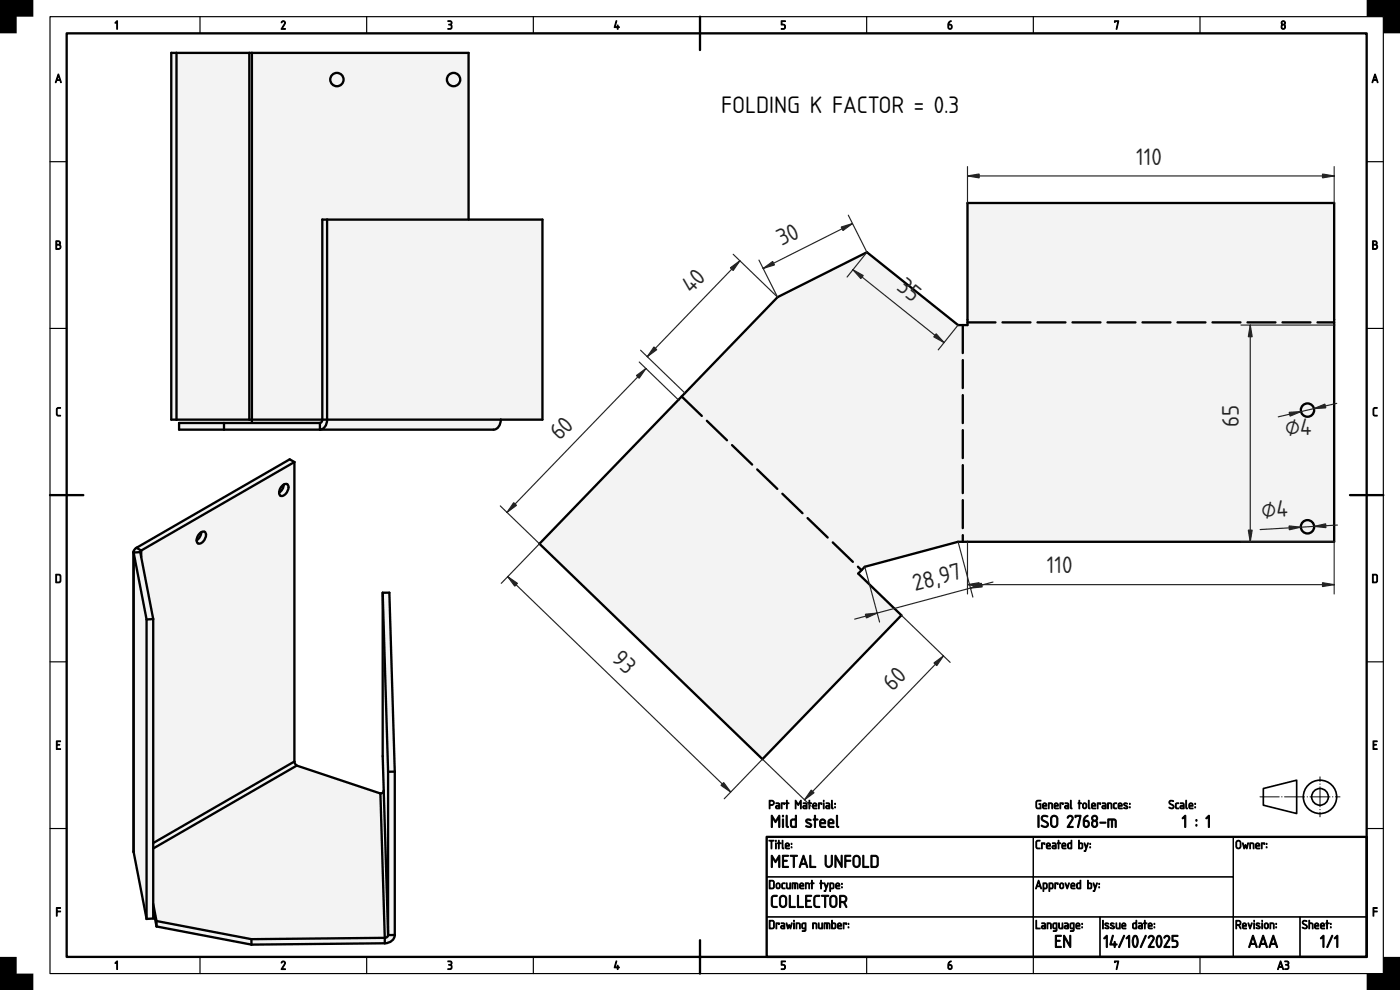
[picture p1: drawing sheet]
<svg xmlns="http://www.w3.org/2000/svg" width="420mm" height="297mm" viewBox="0 0 420 297" stroke-linecap="round" stroke-linejoin="round" font-family="sans-serif">
<defs><g id="words">
<text font-size="6.7" x="216.4" y="33.8">FOLDING K FACTOR = 0.3</text>
<g font-size="6.7" fill="#212529">
<text x="341" y="49.4">110</text>
<text x="234.6" y="73.9" transform="rotate(-27 234.6 73.9)">30</text>
<text x="207.6" y="88.3" transform="rotate(-46 207.6 88.3)">40</text>
<text x="268.8" y="86.9" transform="rotate(39 268.8 86.9)">35</text>
<text x="371.8" y="128.1" transform="rotate(-90 371.8 128.1)">65</text>
<text x="385.7" y="130.4">⌀4</text>
<text x="168" y="132.5" transform="rotate(-46 168 132.5)">60</text>
<text x="378.7" y="155.4" transform="rotate(-3 378.7 155.4)">⌀4</text>
<text x="314.2" y="172">110</text>
<text x="274.6" y="177.4" transform="rotate(-15 274.6 177.4)">28,97</text>
<text x="183.3" y="198.2" transform="rotate(44 183.3 198.2)">93</text>
<text x="268" y="207.6" transform="rotate(-46 268 207.6)">60</text>
</g>
</g></defs>
<path d="M20 10h390.2v277.1h-390.2zM210.1 5v10M15 148.6h10M405.2 148.6h10M230.1 251.1h180.1v36h-180.1zM210.1 282.1v10" fill="none" stroke="#000" stroke-width=".7"/>
<g fill="none" stroke="#000" stroke-width=".35">
<path d="M15 5h400.2v287.1h-400.2zM60 5v5M110 5v5M160.1 5v5M260.1 5v5M310.1 5v5M360.1 5v5M15 48.5h5M410.2 48.5h5M15 98.5h5M410.2 98.5h5M15 198.6h5"/>
<path d="M410.2 198.6h5M15 248.6h5M230.1 251.1h80v12h-80zM310.1 251.1h60v12h-60zM370.1 251.1h40.1v24h-40.1zM410.2 248.6h5M230.1 275.1h80v12h-80zM230.1 263.1h80v12h-80zM310.1 275.1h20v12h-20zM310.1 263.1h60v12h-60zM330.1 275.1h40v12h-40zM370.1 275.1h20v12h-20z"/>
<path d="M390.1 275.1h20.1v12h-20.1zM60 287.1v5M110 287.1v5M160.1 287.1v5M260.1 287.1v5M310.1 287.1v5M360.1 287.1v5"/>
</g>
<g fill="#000" stroke="#000" stroke-width=".3">
<path d="M35 6.3l.3 .1-.2 2.4-.1-2.2-.3 .4-.2-.1zM84.5 6.5a.64 .64 0 0 1 .9-.2 .64 .64 0 0 1 .2 .9l-.9 1.4h.8l.1 .2h-1.2l.9-1.7a.44 .44 0 0 0-.2-.6 .44 .44 0 0 0-.6 .4zM134.4 6.2h.1a.73 .73 0 0 1 1 .2 .73 .73 0 0 1-.1 1 .78 .78 0 0 1 .2 1.1 .78 .78 0 0 1-1.2 .1 .66 .66 0 0 0 1-.5 .66 .66 0 0 0-.7-.7 .52 .52 0 0 0 .6-.2 .52 .52 0 0 0-.1-.7l-.8-.1zM184.9 6.2l.2 .2-.5 1.6h.7l.1-.5 .1 .5 .4 .2-.4 .1-.1 .5-.1-.5-1-.1zM234.5 6.3h1.2l-1 .2v.8a.8 .8 0 0 1 1 .5 .8 .8 0 0 1-.6 1l-.7-.1 .7-.1a.54 .54 0 0 0 .4-.6 .54 .54 0 0 0-.5-.5h-.5zM334.5 6.3h1.2l-.6 2.5 .4-2.3h-.8l-.1 .2zM17.1 122.4l1.1-.1v.2l-1 .3v1.4l.2 .4h.7l.1 .2h-.9l-.4-.4v-1.5zM412.3 122.4l1-.1v.2l-1 .3v1.4l.2 .4h.7l.1 .2h-.8l-.4-.4v-1.5zM16.9 222.3h1.3l-.1 .2h-.9v.8l.7 .2-.7 .1v1h.9l.1 .2h-1.3zM412.1 222.3h1.2l-.1 .2h-.9v.8l.8 .2-.8 .1v1h.9l.1 .2h-1.2zM16.9 272.3l1.3 .1-1 .2v.7l1 .2-1 .1-.2 1.3zM412.1 272.3l1.2 .1-1 .2v.7l1 .2-1 .1-.1 1.3z"/>
<path d="M35 288.4l.3 .1-.2 2.4-.1-2.2-.3 .4-.2-.1zM84.5 288.6a.64 .64 0 0 1 .9-.2 .64 .64 0 0 1 .2 .9l-.9 1.4h.8l.1 .2h-1.2l.9-1.7a.44 .44 0 0 0-.2-.6 .44 .44 0 0 0-.6 .4zM134.4 288.3h.1a.73 .73 0 0 1 1 .2 .73 .73 0 0 1-.1 1 .78 .78 0 0 1 .2 1.1 .78 .78 0 0 1-1.2 .1 .66 .66 0 0 0 1-.4 .66 .66 0 0 0-.7-.8 .52 .52 0 0 0 .6-.2 .52 .52 0 0 0-.1-.7l-.8-.1zM184.9 288.3l.2 .2-.5 1.6h.7l.1-.5 .1 .5 .4 .2-.4 .1-.1 .5-.1-.5-1-.1zM234.5 288.4l1.2 .1-1 .1v.8a.8 .8 0 0 1 1 .5 .8 .8 0 0 1-.6 1l-.7-.1 .7-.1a.54 .54 0 0 0 .4-.6 .54 .54 0 0 0-.5-.5h-.5zM334.5 288.4h1.2l-.6 2.5 .4-2.3h-.8l-.1 .2z"/>
<path d="M284.8 6.6l.7-.3-.8 1a.74 .74 0 0 1 1 .2 .74 .74 0 0 1-.2 1 .74 .74 0 0 1-1-.1v-1.3zM284.7 7.5v.7a.4 .4 0 0 0 .4 .4 .4 .4 0 0 0 .4-.4l-.1-.6z"/>
<path d="M384.6 8a.5 .5 0 0 0 1 0 .5 .5 0 0 0-1 0zM384.7 6.9a.4 .4 0 0 0 .8 0 .4 .4 0 0 0-.8 0zM384.7 6.4a.65 .65 0 0 1 .9 .1 .65 .65 0 0 1-.1 .9 .76 .76 0 0 1 .2 1.1 .76 .76 0 0 1-1.2 0 .76 .76 0 0 1 .2-1.1l-.2-.6z"/>
<path d="M17.4 22.3h.2l.8 2.3-.1 .2-.3-.6h-1l-.2 .6-.2-.1zM17.5 22.7l-.4 1.2h.8z"/>
<path d="M412.6 22.3h.2l.8 2.3-.2 .2-.3-.6h-.9l-.2 .6-.2-.1zM412.7 22.7l-.4 1.2h.8z"/>
<path d="M16.8 72.3l.6-.1a.65 .65 0 0 1 .7 .4 .65 .65 0 0 1-.2 .8 .77 .77 0 0 1 .4 .8 .77 .77 0 0 1-.7 .6h-.8zM17 73.5v1.1h.5a.52 .52 0 0 0 .6-.5 .52 .52 0 0 0-.6-.6zM17 72.5v.8h.5a.39 .39 0 0 0 .4-.4 .39 .39 0 0 0-.4-.4z"/>
<path d="M411.9 72.3l.7-.1a.65 .65 0 0 1 .7 .4 .65 .65 0 0 1-.2 .8 .77 .77 0 0 1 .3 .8 .77 .77 0 0 1-.6 .6h-.9zM412.2 73.5v1.1h.5a.52 .52 0 0 0 .5-.5 .52 .52 0 0 0-.5-.6zM412.2 72.5v.8h.5a.39 .39 0 0 0 .4-.4 .39 .39 0 0 0-.4-.4z"/>
<path d="M17 172.5v2.1h.8l.2-.4v-1.4l-.2-.2zM16.8 172.3h1l.5 .4v1.7l-.5 .4h-1z"/>
<path d="M412.1 172.5v2.1h.8l.3-.4v-1.4l-.3-.2zM411.9 172.3h1.1l.4 .4v1.7l-.4 .4h-1.1z"/>
<path d="M230.8 252.1l1.5 .1-.6 .2-.2 2.3-.1-2.3-.6-.1zM232.8 252.9l.2 .1-.1 1.7zM232.7 252.3a.2 .2 0 0 1 .4 0 .2 .2 0 0 1-.4 0zM233.6 252.1l.3 .1v.7l.5 .1-.5 .1-.2 1.6-.1-1.6-.2-.1 .2-.1zM234.8 252.1l.2 .2 .1 2.4-.4-.4zM236 253.3l-.1 .4h.8l-.2-.5zM235.9 253a.64 .64 0 0 1 .8 0 .64 .64 0 0 1 .1 .9h-.9l.1 .5 .9 .2-.7 .1a1.06 1.06 0 0 1-.3-1.7zM237.5 254.1h.2v.3h-.2zM237.5 253.1h.2v.2h-.2z"/>
<path d="M231.1 240.4v1h.6a.52 .52 0 0 0 .4-.6 .52 .52 0 0 0-.5-.4zM230.9 240.1h.7a.77 .77 0 0 1 .8 .8 .77 .77 0 0 1-.7 .8h-.6v.8l-.2 .1zM233 242l.1 .4h.7v-.5zM232.9 240.9h.8l.3 .5v1.2l-.8 .1a.52 .52 0 0 1-.5-.5 .52 .52 0 0 1 .5-.5h.6l-.1-.4-.8-.2zM234.5 240.9l1 .1-.1 .4-.2-.3h-.5l-.1 1.6zM236.1 240.1l.2 .1v.7l.5 .1-.5 .1-.2 1.6-.1-1.6-.2-.1 .2-.1zM238.7 240.1l.8 1.2 .9-1.2v2.5l-.2-.1v-1.8l-.6 1-.7-1v1.8l-.2 .2zM241.2 242l.1 .4h.6v-.5zM241.1 240.9h.8l.3 .5v1.2l-.8 .1a.52 .52 0 0 1-.5-.5 .52 .52 0 0 1 .5-.5h.5v-.4l-.8-.2zM242.8 240.1l.2 .1v.7l.6 .1-.6 .1-.1 1.6-.1-1.6-.3-.1 .3-.1zM244.2 241.3l-.1 .4h.8l-.2-.5zM244.1 241a.64 .64 0 0 1 .9 0 .64 .64 0 0 1 0 .9h-.9l.1 .5 1 .2-.8 .1a1.06 1.06 0 0 1-.3-1.7zM245.7 240.9l1 .1-.2 .4-.1-.3h-.5l-.2 1.6zM247.1 240.9l.2 .1-.1 1.7zM247.1 240.3a.17 .17 0 0 1 .3 0 .17 .17 0 0 1-.3 0zM248.1 242l.1 .4h.6v-.5zM247.9 240.9h.9l.3 .5-.1 1.2-.7 .1a.52 .52 0 0 1-.5-.5 .52 .52 0 0 1 .5-.5h.5v-.4l-.9-.2zM249.6 240.1l.2 .1 .1 2.5-.4-.4zM250.5 242.1h.2v.3h-.2zM250.5 241h.2v.3h-.2z"/>
<path d="M231.5 256.7h.3l.9 1.6 1-1.6h.3v3.5l-.3-.1v-2.7l-1 1.4-.9-1.4v2.7l-.3 .1zM234.9 256.6h1.7l-.2 .4h-1.2v1.1l1.1 .2-1.1 .1v1.5h1.3l.1 .3h-1.8zM237.2 256.6h2l.1 .2-.9 .2v3.1l-.2 .2-.1-.2v-3.1l-.9-.1zM241 256.6l.3 .1 1.1 3.3-.2 .3-.4-.9h-1.3l-.4 .9-.3-.2zM241.1 257.4l-.5 1.6h1.1zM243.1 256.7l.3 .1v3.1h1.2l.2 .4-1.7-.1zM247.7 256.6l.3 .2v2.4a.75 .75 0 0 0 .7 .7 .75 .75 0 0 0 .8-.8v-2.3l.1-.2 .2 .2v2.3a1.11 1.11 0 0 1-1 1.2 1.11 1.11 0 0 1-1.2-1.1zM250.6 256.7h.3l1.5 2.7v-2.6l.3-.2v3.6h-.3l-1.5-2.7v2.6l-.3 .1zM253.6 256.6h1.6l.2 .2-.2 .1h-1.3v1.2h1.3l.2 .2-.2 .1h-1.3v1.7l-.2 .2-.2-.2zM256.6 257.1l-.3 .6v1.6a.75 .75 0 0 0 .8 .6 .75 .75 0 0 0 .7-.7v-1.5a.75 .75 0 0 0-.4-.7 .75 .75 0 0 0-.8 .1zM256.3 256.9a1.11 1.11 0 0 1 1.2-.2 1.11 1.11 0 0 1 .7 1v1.5a1.1 1.1 0 0 1-1.1 1.1 1.1 1.1 0 0 1-1.1-1v-1.9zM259 256.7l.3 .1v3.1h1.2l.2 .4-1.7-.1zM261.7 257v2.9a1.14 1.14 0 0 0 1.5-.4v-2.2l-.4-.3zM261.4 256.7l1.5-.1 .6 .7v2.4l-.6 .6-1.5-.1z"/>
<path d="M231.5 244.7h.3l.9 1.6 1-1.6h.3v3.5l-.3-.1v-2.7l-1 1.4-.9-1.4v2.7l-.3 .1zM234.8 245.8l.4 .1v2.2l-.2 .2-.2-.2zM234.8 244.9a.25 .25 0 0 1 .5 0 .25 .25 0 0 1-.5 0zM236 244.7l.3 .1v2.9l.3 .3a.37 .37 0 0 1-.5 .3 .37 .37 0 0 1-.2-.6zM237.7 246.1l-.1 .4v1.2l1.1 .2v-1.8zM237.4 246l.3-.3h1v-.9l.3-.2v3.6l-1.2 .1-.5-.4-.1-1.5zM242 245.9a.97 .97 0 0 1 1.4 .3h-.1a.82 .82 0 0 0-1.2 .2l1.1 .6a.71 .71 0 0 1 .3 1 .71 .71 0 0 1-1 .2l-.7-.2 .2-.2a.65 .65 0 0 0 .7 .2 .65 .65 0 0 0 .5-.5l-1.2-.7-.2-.5zM244.5 244.6l.3 .2v.9l.7 .2-.7 .2v2l-.2 .2-.2-.2v-2l-.4-.2 .4-.2zM246.4 246.3l-.1 .5h1.1a.58 .58 0 0 0-.2-.7 .58 .58 0 0 0-.8 .2zM246.3 245.9a.92 .92 0 0 1 1.2 0 .92 .92 0 0 1 .1 1.3h-1.3l.2 .7 1.3 .2-1.1 .2a.89 .89 0 0 1-.7-1.2v-.8zM248.9 246.3l-.1 .5h1.1a.58 .58 0 0 0-.2-.7 .58 .58 0 0 0-.8 .2zM248.8 245.9a.92 .92 0 0 1 1.2 0 .92 .92 0 0 1 .1 1.3h-1.3l.2 .7 1.3 .2-1.1 .2a.89 .89 0 0 1-.7-1.2v-.8zM251.1 244.7l.3 .1v2.9l.3 .3a.37 .37 0 0 1-.5 .3 .37 .37 0 0 1-.2-.6z"/>
<path d="M311.1 252.3l1-.2v.2l-1 .3v1.5l.2 .3h.7l.1 .3h-.8l-.4-.4v-1.6zM312.6 252.9l1 .1-.1 .4-.2-.3h-.5l-.1 1.6zM314.3 253.3l-.1 .4h.8l-.2-.5zM314.2 253a.64 .64 0 0 1 .9 0 .64 .64 0 0 1 .1 .9h-1l.2 .5 .9 .2-.8 .1a1.06 1.06 0 0 1-.3-1.7zM316 254l.1 .4h.6v-.5zM315.9 252.9h.8l.3 .5-.1 1.3h-.7a.52 .52 0 0 1-.5-.5 .52 .52 0 0 1 .5-.5h.5v-.4l-.8-.2zM317.6 252.1l.2 .1v.7l.5 .1-.5 .1-.1 1.6-.1-1.6-.3-.1 .3-.1zM319 253.3l-.1 .4h.8l-.2-.5zM318.9 253a.64 .64 0 0 1 .8 0 .64 .64 0 0 1 .1 .9h-.9l.1 .5 .9 .2-.7 .1a1.06 1.06 0 0 1-.3-1.7zM320.8 253.2l-.1 .1a.71 .71 0 0 0 .5 1.1h.2v-1.3zM320.5 253.1l.9-.2v-.7l.3-.1-.1 2.6h-.9l-.3-.3zM323.9 253.1v1.3h.5a.91 .91 0 0 0 .2-1.2zM323.7 252.1l.2 .1v.7h.7l.3 .3 .1 1-.3 .5-1-.1zM325.4 252.9l.2 .1 .4 1.2 .4-1.2h.2l-.9 2.5-.3-.1 .2-.2 .3-.6zM327.1 254.1h.2v.3h-.2zM327.1 253.1h.2v.2h-.2z"/>
<path d="M311.5 244.7l.4 .1v3.3l-.2 .2-.2-.2zM312.7 244.9a1.41 1.41 0 0 1 1.8 .1l-.3 .1a.73 .73 0 0 0-1-.1 .73 .73 0 0 0-.2 .9l1.1 .6a1.02 1.02 0 0 1 .3 1.5 1.02 1.02 0 0 1-1.5 .1l-.4-.3 .1-.2a.88 .88 0 0 0 1 .4 .88 .88 0 0 0 .7-.9l-1.7-1.1-.1-.5zM315.9 245.1l-.3 .6v1.6a.75 .75 0 0 0 .8 .6 .75 .75 0 0 0 .7-.7v-1.5a.75 .75 0 0 0-.4-.7 .75 .75 0 0 0-.8 .1zM315.6 244.9a1.11 1.11 0 0 1 1.2-.2 1.11 1.11 0 0 1 .7 1v1.5a1.1 1.1 0 0 1-1.1 1.1 1.1 1.1 0 0 1-1.1-1.1v-1.8zM320.5 244.9a.92 .92 0 0 1 1.3-.1 .92 .92 0 0 1 .1 1.2l-1.1 2h1.1l.2 .3h-1.8l1.3-2.4a.63 .63 0 0 0-.3-.9 .63 .63 0 0 0-.8 .5l-.2-.2zM322.7 244.6h1.5l.2 .2-.9 3.5-.1-.2 .7-3.1h-1.1l-.2 .3zM325.5 245.1l1-.4v.2l-.8 .6-.2 .6a1.1 1.1 0 0 1 1.4 1 1.1 1.1 0 0 1-1.4 1.1l-.4-.7v-1.6zM325.4 246.4v1a.57 .57 0 0 0 .6 .5 .57 .57 0 0 0 .6-.5l-.2-.8zM327.8 247.1a.7 .7 0 0 0 1.4 0 .7 .7 0 0 0-1.4 0zM327.9 245.5a.6 .6 0 0 0 1.2 0 .6 .6 0 0 0-1.2 0zM327.9 244.8a.93 .93 0 0 1 1.3 .1 .93 .93 0 0 1-.1 1.4 1.09 1.09 0 0 1 .2 1.6 1.09 1.09 0 0 1-1.6 0 1.09 1.09 0 0 1 .3-1.6l-.4-.8zM330.1 246.7h1.6l.2 .1-1.7 .2zM332.5 245.7h.1a2.46 2.46 0 0 1 2.3 .3l.1 2.2-.3-.1-.1-1.9-.7-.1v2l-.2 .2-.2-.2v-2h-.7v2l-.2 .2-.2-.2z"/>
<path d="M311.1 240.3l1.3-.2-.1 .2-.9 .1-.3 .4v1.2l.2 .4h.9v-1l-.4-.1 .6-.1v1.4l-1 .1-.4-.3-.1-1.7zM313.2 241.3l-.1 .4h.8l-.2-.5zM313.1 241a.64 .64 0 0 1 .9 0 .64 .64 0 0 1 0 .9h-.9l.1 .5 1 .2-.8 .1a1.06 1.06 0 0 1-.3-1.7zM314.7 240.9a.87 .87 0 0 1 1 .1 .87 .87 0 0 1 .2 1l-.1 .7-.2-1.4-.7-.2v1.4l-.2 .1zM316.7 241.3l-.1 .4h.8l-.2-.5zM316.6 241a.64 .64 0 0 1 .8 0 .64 .64 0 0 1 .1 .9h-.9l.1 .5 .9 .2-.8 .1a1.06 1.06 0 0 1-.2-1.7zM318.1 240.9l1 .1-.1 .4-.1-.3h-.6l-.1 1.6zM319.8 242l.1 .4h.6v-.5zM319.6 240.9h.9l.3 .5-.1 1.2-.7 .1a.52 .52 0 0 1-.5-.5 .52 .52 0 0 1 .5-.5h.5v-.4l-.9-.2zM321.3 240.1l.2 .1 .1 2.5-.4-.4zM323.8 240.1l.2 .1v.7l.6 .1-.6 .1-.1 1.6-.1-1.6-.3-.1 .3-.1zM325.3 241.2l-.2 .9a.4 .4 0 0 0 .4 .3 .4 .4 0 0 0 .4-.4l-.1-.8zM325.1 241a.64 .64 0 0 1 1.1 .5v.6a.64 .64 0 0 1-.7 .6 .64 .64 0 0 1-.6-.7zM326.7 240.1l.2 .1 .1 2.5-.4-.4zM327.9 241.3l-.1 .4h.8l-.2-.5zM327.8 241a.64 .64 0 0 1 .8 0 .64 .64 0 0 1 .1 .9h-.9l.1 .5 .9 .2-.7 .1a1.06 1.06 0 0 1-.3-1.7zM329.3 240.9l1 .1-.1 .4-.1-.3h-.6l-.1 1.6zM331 242l.1 .4h.6v-.5zM330.8 240.9h.9l.3 .5-.1 1.2-.7 .1a.52 .52 0 0 1-.5-.5 .52 .52 0 0 1 .5-.5h.5v-.4l-.9-.2zM332.4 240.9a.87 .87 0 0 1 1.1 .1 .87 .87 0 0 1 .2 1l-.1 .7-.2-1.4-.8-.2v1.4l-.2 .1zM334.3 241l.7-.1 .1 .2a.52 .52 0 0 0-.6 0 .52 .52 0 0 0-.1 .6v.6l.7 .3a.65 .65 0 0 1-.7 0 .65 .65 0 0 1-.3-.8zM335.9 241.3l-.1 .4h.8l-.2-.5zM335.7 241a.64 .64 0 0 1 .9 0 .64 .64 0 0 1 .1 .9h-.9l.1 .5 .9 .2-.8 .1a1.06 1.06 0 0 1-.3-1.7zM337.3 241a.5 .5 0 0 1 .6-.2 .5 .5 0 0 1 .4 .5l-.6-.2-.2 .2 .7 .5a.55 .55 0 0 1-.1 .9 .55 .55 0 0 1-.8-.4l.7 .1 .3-.2-1-.6zM339 242.1h.2v.3h-.2zM339 241h.2v.3h-.2z"/>
<path d="M351 240.3l.1-.1a.75 .75 0 0 1 1.1 .3h-.2a.49 .49 0 0 0-.7-.1 .49 .49 0 0 0 0 .7l.6 .3a.73 .73 0 0 1 .1 1.2 .73 .73 0 0 1-1.2-.4h.2a.54 .54 0 0 0 .7 .3 .54 .54 0 0 0 .3-.7l-1-.6-.2-.4zM352.9 241l.7-.1 .1 .2a.52 .52 0 0 0-.6 0 .52 .52 0 0 0-.1 .6v.6l.8 .3a.65 .65 0 0 1-.8 0 .65 .65 0 0 1-.3-.8zM354.4 242l.1 .4h.6v-.5zM354.3 240.9h.8l.3 .5-.1 1.2-.7 .1a.52 .52 0 0 1-.5-.5 .52 .52 0 0 1 .5-.5h.5v-.4l-.8-.2zM355.9 240.1l.2 .1 .1 2.5-.3-.4zM357.1 241.3l-.1 .4h.8l-.2-.5zM357 241a.64 .64 0 0 1 .9 0 .64 .64 0 0 1 0 .9h-.9l.1 .5 1 .2-.8 .1a1.06 1.06 0 0 1-.3-1.7zM358.6 242.1h.2v.3h-.2zM358.6 241h.2v.3h-.2z"/>
<path d="M355.5 244.7l.4 .1v3.3l-.2 .2-.2-.2v-2.9l-.5 .5-.2-.2zM358.9 247.4h.3v.4h-.3zM358.9 245.9h.3v.4h-.3zM362.6 244.7l.4 .1v3.3l-.2 .2-.2-.2v-2.9l-.5 .5-.2-.2z"/>
<path d="M371.3 252.5l-.2 1.5a.52 .52 0 0 0 .6 .4 .52 .52 0 0 0 .5-.5l-.1-1.3-.5-.2zM371.1 252.3a.77 .77 0 0 1 .9-.1 .77 .77 0 0 1 .4 .7v1a.77 .77 0 0 1-.7 .8 .77 .77 0 0 1-.8-.7v-1.3zM372.9 252.9l.2 .1 .3 1.1 .4-.7 .3 .7 .3-1.1 .2-.1-.3 1.8-.5-.8-.5 .8zM375.1 252.9a.87 .87 0 0 1 1 .1 .87 .87 0 0 1 .2 1l-.1 .7-.1-1.4-.8-.2v1.4l-.2 .1zM377.1 253.3l-.1 .4h.8l-.2-.5zM377 253a.64 .64 0 0 1 .9 0 .64 .64 0 0 1 0 .9h-.9l.2 .5 .9 .2-.8 .1a1.06 1.06 0 0 1-.3-1.7zM378.6 252.9l1 .1-.2 .4-.1-.3h-.5l-.1 1.6zM380 254.1h.2v.3h-.2zM380 253.1h.2v.2h-.2z"/>
<path d="M231.1 276.4v2.1l.8-.1 .2-.4v-1.4l-.2-.2zM230.9 276.2l1-.1 .5 .5v1.7l-.5 .4h-1zM232.9 276.9l1 .1-.1 .4-.1-.3h-.6l-.1 1.6zM234.6 278l.1 .4h.6v-.5zM234.4 276.9h.9l.3 .5-.1 1.3h-.7a.52 .52 0 0 1-.5-.5 .52 .52 0 0 1 .5-.5h.5v-.4l-.9-.2zM236 276.9l.2 .1 .3 1.2 .3-.8 .4 .7 .3-1.1 .2-.1-.4 1.8-.5-.8-.4 .8zM238.2 276.9l.2 .1-.1 1.7zM238.2 276.3a.17 .17 0 0 1 .3 0 .17 .17 0 0 1-.3 0zM238.9 276.9a.87 .87 0 0 1 1.1 .1 .87 .87 0 0 1 .2 1l-.1 .7-.2-1.4-.8-.2v1.4l-.2 .2zM240.9 277.2v1.1l.7 .2v-1.4zM240.8 277l1.1-.1v2.1a.65 .65 0 0 1-1.1 .3l.7-.1 .1-.5a.73 .73 0 0 1-.8-.1 .73 .73 0 0 1-.2-.8zM243.9 276.9a.87 .87 0 0 1 1 .1 .87 .87 0 0 1 .3 1l-.2 .7-.1-1.4-.8-.2v1.4l-.2 .2zM245.6 276.9l.2 .1v1.3l.3 .2h.5v-1.5h.3l-.1 1.7h-.7a1.3 1.3 0 0 1-.5-1.8zM247.3 276.9h.1a1.21 1.21 0 0 1 1.7 .6l-.1 1.2-.2-1.4-.5-.2-.1 1.6-.1-1.6h-.6l-.1 1.6zM249.8 277.1v1.4h.5a.91 .91 0 0 0 .2-1.3zM249.6 276.1l.2 .1v.7h.7l.3 .3 .1 1-.4 .5-.9-.1zM251.6 277.3l-.1 .4h.8l-.2-.5zM251.5 277.1a.64 .64 0 0 1 .9 0 .64 .64 0 0 1 .1 .8h-1l.2 .5 .9 .2-.8 .1a1.06 1.06 0 0 1-.3-1.6zM253.1 276.9l1 .1-.1 .4-.2-.3h-.5l-.1 1.6zM254.5 278.1h.2v.3h-.2zM254.5 277.1h.2v.2h-.2z"/>
<path d="M231.1 264.4v2.1l.8-.1 .2-.4v-1.4l-.2-.2zM230.9 264.2l1-.1 .5 .5v1.7l-.5 .4h-1zM233.3 265.2l-.2 .9a.4 .4 0 0 0 .4 .3 .4 .4 0 0 0 .4-.4l-.1-.8zM233.1 265a.64 .64 0 0 1 1.1 .5v.6a.64 .64 0 0 1-.7 .6 .64 .64 0 0 1-.6-.6zM234.7 265l.8-.1 .1 .2a.52 .52 0 0 0-.6 .1 .52 .52 0 0 0-.2 .5l.1 .6 .7 .3a.65 .65 0 0 1-.8 0 .65 .65 0 0 1-.2-.8zM236 264.9l.2 .1 .1 1.3 .2 .1h.5v-1.4h.3l-.1 1.7h-.7a1.3 1.3 0 0 1-.5-1.8zM237.8 264.9a1.21 1.21 0 0 1 1.7 .5l-.1 1.3-.2-1.4-.5-.2-.1 1.6-.1-1.6h-.5l-.2 1.6zM240.3 265.3l-.1 .4h.8l-.2-.5zM240.2 265a.64 .64 0 0 1 .8 .1 .64 .64 0 0 1 .1 .8h-.9l.1 .5 .9 .2-.7 .1a1.06 1.06 0 0 1-.3-1.7zM241.7 264.9a.87 .87 0 0 1 1.1 .1 .87 .87 0 0 1 .2 1l-.1 .7-.2-1.4-.8-.2v1.4l-.2 .2zM243.6 264.1l.2 .2v.6l.5 .1-.5 .1-.1 1.6-.1-1.6-.3-.1 .3-.1zM246.3 264.1l.2 .2v.6l.6 .1-.6 .1-.1 1.6-.1-1.6-.3-.1 .3-.1zM247.3 264.9l.3 .1 .4 1.2 .4-1.2h.2l-.9 2.5-.4-.1 .3-.2 .2-.6zM249.3 265.1v1.4l.6-.1 .1-1.1zM249.1 264.9a.94 .94 0 0 1 1.3 .8 .94 .94 0 0 1-1.1 1l-.2 .8zM251.1 265.3l-.1 .4h.8l-.2-.5zM251 265a.64 .64 0 0 1 .9 .1 .64 .64 0 0 1 0 .8h-.9l.1 .5 1 .2-.8 .1a1.06 1.06 0 0 1-.3-1.7zM252.6 266.1h.2v.3h-.2zM252.6 265.1h.2v.2h-.2z"/>
<path d="M231.7 268.9l.4-.3h1.1v.3l-1 .1-.4 .3v2.1l.3 .5h1l.2 .4h-1.2l-.6-.5v-2.3zM234.5 269.2l-.2 .5v1.6a.75 .75 0 0 0 .7 .6 .75 .75 0 0 0 .8-.7v-1.5a.75 .75 0 0 0-.5-.7 .75 .75 0 0 0-.8 .2zM234.2 268.9a1.11 1.11 0 0 1 1.2-.2 1.11 1.11 0 0 1 .7 1v1.5a1.1 1.1 0 0 1-1.1 1.1 1.1 1.1 0 0 1-1.1-1v-1.9zM236.9 268.7l.3 .1v3.1h1.3l.1 .4-1.7-.1zM239.4 268.7l.3 .1v3.1h1.2l.2 .4-1.8-.1zM241.8 268.7l1.7-.1-.1 .4h-1.3v1.1l1.1 .2-1.1 .1v1.5h1.3l.1 .3h-1.7zM244.5 268.9l.4-.3h1.1v.3l-1 .1-.4 .3v2.1l.3 .5h1l.1 .4h-1.2l-.5-.5-.1-2.3zM246.6 268.6h2l.1 .2-.9 .2v3.1l-.2 .2-.1-.2v-3.1l-.9-.1zM249.6 269.2l-.2 .5v1.6a.75 .75 0 0 0 .7 .6 .75 .75 0 0 0 .8-.7v-1.5a.75 .75 0 0 0-.5-.7 .75 .75 0 0 0-.8 .2zM249.3 268.9a1.11 1.11 0 0 1 1.2-.2 1.11 1.11 0 0 1 .7 1v1.5a1.1 1.1 0 0 1-1.1 1.1 1.1 1.1 0 0 1-1.1-1v-1.9zM252.3 269v1.5a.96 .96 0 0 0 1.1-.1 .96 .96 0 0 0 .3-1l-.4-.4zM252 268.7l.2-.1a1.71 1.71 0 0 1 1.7 .4 1.12 1.12 0 0 1-.4 1.7l.6 1.6-.3-.1-.7-1.4h-.8v1.3l-.3 .2z"/>
<path d="M310.9 276.2l.2 .1v2.2h.9l.1 .2h-1.2zM312.8 278l.1 .4h.6v-.5zM312.7 276.9h.8l.3 .5v1.3h-.8a.52 .52 0 0 1-.5-.5 .52 .52 0 0 1 .5-.5h.5v-.4l-.8-.2zM314.3 276.9a.87 .87 0 0 1 1 .1 .87 .87 0 0 1 .2 1l-.1 .7-.1-1.4-.8-.2v1.4l-.2 .2zM316.3 277.2l-.1 1.1 .8 .2v-1.4zM316.1 277l1.1-.1v2.1a.65 .65 0 0 1-1.1 .3l.7-.1 .2-.5a.73 .73 0 0 1-.8-.1 .73 .73 0 0 1-.2-.8zM317.7 276.9l.2 .1 .1 1.3 .2 .2h.5v-1.5h.3v1.7h-.8a1.3 1.3 0 0 1-.5-1.8zM319.7 278l.1 .4h.6v-.5zM319.5 276.9h.9l.3 .5-.1 1.3h-.7a.52 .52 0 0 1-.5-.5 .52 .52 0 0 1 .5-.5h.5v-.4l-.9-.2zM321.4 277.2v1.1l.7 .2v-1.4zM321.2 277l1.1-.1 .1 2.1a.65 .65 0 0 1-1.1 .3l.7-.1 .1-.5a.73 .73 0 0 1-.8-.1 .73 .73 0 0 1-.2-.8zM323.2 277.3l-.1 .4h.8l-.2-.5zM323.1 277.1a.64 .64 0 0 1 .8 0 .64 .64 0 0 1 .1 .8h-.9l.1 .5 .9 .2-.7 .1a1.06 1.06 0 0 1-.3-1.6zM324.7 278.1h.2v.3h-.2zM324.7 277.1h.2v.2h-.2z"/>
<path d="M311.6 264.1l.2 .1 .8 2.3-.1 .2-.3-.7h-1l-.2 .7-.2-.1zM311.7 264.6l-.4 1.2h.8zM313.3 265.1v1.4l.6-.1 .1-1.1zM313 264.9a.94 .94 0 0 1 1.4 .8 .94 .94 0 0 1-1.1 1l-.2 .8zM315 265.1v1.4l.7-.1 .1-1.1zM314.8 264.9a.94 .94 0 0 1 1.4 .8 .94 .94 0 0 1-1.2 1l-.1 .8zM316.6 264.9l1 .1-.1 .4-.2-.3h-.5l-.1 1.6zM318.4 265.2l-.2 .9a.4 .4 0 0 0 .5 .3 .4 .4 0 0 0 .3-.4l-.1-.8zM318.2 265a.64 .64 0 0 1 1.1 .5v.6a.64 .64 0 0 1-.7 .6 .64 .64 0 0 1-.6-.6zM319.7 264.9l.2 .1 .4 1.2 .4-1.2h.2l-.6 1.7zM321.7 265.3l-.1 .4h.8l-.2-.5zM321.6 265a.64 .64 0 0 1 .8 .1 .64 .64 0 0 1 .1 .8h-.9l.1 .5 .9 .2-.7 .1a1.06 1.06 0 0 1-.3-1.7zM323.5 265.2l-.1 .1a.71 .71 0 0 0 .5 1.1h.2v-1.3zM323.2 265.1l.9-.2v-.7l.2-.1v2.6h-.9l-.3-.3zM326.6 265.1v1.3h.5a.91 .91 0 0 0 .2-1.2zM326.4 264.1l.2 .1v.7h.7l.3 .3 .1 1-.3 .5-1-.1zM328.1 264.9l.2 .1 .4 1.2 .4-1.2h.2l-.9 2.5-.4-.1 .3-.2 .2-.6zM329.8 266.1h.2v.3h-.2zM329.8 265.1h.2v.2h-.2z"/>
<path d="M330.9 276.2l.2 .1-.1 2.4zM331.7 277a.5 .5 0 0 1 .5-.2 .5 .5 0 0 1 .4 .5l-.5-.2-.3 .2 .8 .5a.55 .55 0 0 1-.1 .9 .55 .55 0 0 1-.8-.4l.7 .1 .2-.2-.9-.5zM333.3 277a.5 .5 0 0 1 .6-.2 .5 .5 0 0 1 .3 .5l-.5-.2-.2 .2 .7 .5a.55 .55 0 0 1-.1 .9 .55 .55 0 0 1-.8-.4l.7 .1 .2-.2-.9-.5zM334.9 276.9l.3 .1v1.3l.2 .2h.5v-1.5h.3v1.7h-.8a1.3 1.3 0 0 1-.5-1.8zM337 277.3l-.1 .4h.8l-.2-.5zM336.8 277.1a.64 .64 0 0 1 .9 0 .64 .64 0 0 1 .1 .8h-.9l.1 .5 .9 .2-.8 .1a1.06 1.06 0 0 1-.3-1.6zM340.3 277.2l-.1 .1a.71 .71 0 0 0 .4 1.1h.3v-1.3zM340 277.1l.9-.2v-.7l.2-.1v2.6h-.9l-.3-.3zM341.9 278l.1 .4h.6v-.5zM341.7 276.9h.9l.3 .5-.1 1.3h-.7a.52 .52 0 0 1-.5-.5 .52 .52 0 0 1 .5-.5h.5v-.4l-.9-.2zM343.5 276.2l.2 .1v.6l.5 .1-.5 .1-.1 1.6-.2-1.6-.2-.1 .2-.1zM344.9 277.3l-.1 .4h.8l-.2-.5zM344.8 277.1a.64 .64 0 0 1 .8 0 .64 .64 0 0 1 .1 .8h-.9l.1 .5 .9 .2-.8 .1a1.06 1.06 0 0 1-.2-1.6zM346.4 278.1h.1v.3h-.1zM346.4 277.1h.2v.2h-.2z"/>
<path d="M371.1 276.4v1a.65 .65 0 0 0 .8-.1 .65 .65 0 0 0 .1-.8zM370.9 276.2l.8-.1a.77 .77 0 0 1 .7 .7 .77 .77 0 0 1-.4 .8l.4 1.1-.7-1h-.6v.9l-.2 .1zM373.2 277.3l-.1 .4h.8l-.3-.5zM373 277.1a.64 .64 0 0 1 .9 0 .64 .64 0 0 1 .1 .8h-.9l.1 .5 .9 .2-.8 .1a1.06 1.06 0 0 1-.3-1.6zM374.6 276.9l.2 .1 .4 1.2 .4-1.2h.2l-.6 1.7zM376.3 276.9l.2 .1-.1 1.7zM376.2 276.3a.2 .2 0 0 1 .4 0 .2 .2 0 0 1-.4 0zM377.1 277a.5 .5 0 0 1 .5-.2 .5 .5 0 0 1 .4 .5l-.6-.2-.2 .2 .7 .5a.55 .55 0 0 1 0 .9 .55 .55 0 0 1-.8-.4l.6 .1 .3-.2-.9-.5zM378.7 276.9l.2 .1-.1 1.7zM378.7 276.3a.17 .17 0 0 1 .3 0 .17 .17 0 0 1-.3 0zM379.8 277.2l-.2 .9a.4 .4 0 0 0 .5 .3 .4 .4 0 0 0 .3-.4l-.1-.8zM379.6 277a.64 .64 0 0 1 1.1 .5v.6a.64 .64 0 0 1-.7 .6 .64 .64 0 0 1-.6-.6zM381.2 276.9a.87 .87 0 0 1 1 .1 .87 .87 0 0 1 .2 1l-.1 .7-.2-1.4-.7-.2v1.4l-.2 .2zM382.9 278.1h.2v.3h-.2zM382.9 277.1h.2v.2h-.2z"/>
<path d="M391 276.3l.1-.1a.75 .75 0 0 1 1.1 .3h-.2a.49 .49 0 0 0-.7-.1 .49 .49 0 0 0 0 .7l.7 .4a.73 .73 0 0 1 0 1.2 .73 .73 0 0 1-1.2-.5h.2a.54 .54 0 0 0 .7 .3 .54 .54 0 0 0 .3-.7l-1-.6-.2-.4zM392.8 276.2h.2v.7h.8l.2 .3 .1 1.5-.3-.1v-1.3l-.3-.2h-.5v1.5l-.2 .1zM394.9 277.3l-.1 .4h.8l-.3-.5zM394.7 277.1a.64 .64 0 0 1 .9 0 .64 .64 0 0 1 .1 .8h-.9l.1 .5 .9 .2-.8 .1a1.06 1.06 0 0 1-.3-1.6zM396.6 277.3l-.1 .4h.8l-.2-.5zM396.5 277.1a.64 .64 0 0 1 .8 0 .64 .64 0 0 1 .1 .8h-.9l.1 .5 1 .2-.8 .1a1.06 1.06 0 0 1-.3-1.6zM398.2 276.2l.2 .1v.6l.5 .1-.5 .1-.1 1.6-.2-1.6-.2-.1 .2-.1zM399.3 278.1h.2v.3h-.2zM399.3 277.1h.2v.2h-.2z"/>
<path d="M284.8 288.7l.7-.3-.8 1a.74 .74 0 0 1 1 .2 .74 .74 0 0 1-.2 1 .74 .74 0 0 1-1-.1v-1.3zM284.7 289.6v.7a.4 .4 0 0 0 .4 .4 .4 .4 0 0 0 .4-.4l-.1-.6z"/>
<path d="M316.8 280.7h1.7l-.1 .3h-1.3v1.1l1.1 .2-1.1 .1v1.5h1.3l.1 .4-1.7-.1zM319.2 280.7h.3l1.5 2.7v-2.6l.3-.1v3.5h-.3l-1.5-2.7v2.6l-.3 .1z"/>
<path d="M332 280.7l.3 .1v3.3l-.1 .2-.2-.2v-2.9l-.5 .5-.3-.2zM333.9 280.6l.3 .2-.7 2.4h.9l.1-.7 .2 .7 .6 .2-.6 .2-.2 .7-.1-.7-1.3-.2zM337.2 280.7h.3v.2l-1.4 3.3-.4 .1zM338.7 280.7l.3 .1v3.3l-.1 .2-.2-.2v-2.9l-.5 .5-.3-.2zM340.6 281l-.5 1.4 .4 1.5a1.13 1.13 0 0 0 .8-1.5 1.18 1.18 0 0 0-.7-1.4zM340.3 280.8a.84 .84 0 0 1 .9 0 .84 .84 0 0 1 .3 .9l.1 1.1a1.29 1.29 0 0 1-1.1 1.5 2.82 2.82 0 0 1-.2-3.5zM343.7 280.7h.3v.2l-1.4 3.3-.4 .1zM344.8 280.9a.92 .92 0 0 1 1.3-.1 .92 .92 0 0 1 .2 1.3l-1.2 1.9h1.1l.2 .3h-1.8l1.3-2.4a.63 .63 0 0 0-.3-.9 .63 .63 0 0 0-.8 .5l-.2-.1zM347.7 281l-.4 1.4 .4 1.5a1.13 1.13 0 0 0 .7-1.5 1.18 1.18 0 0 0-.7-1.4zM347.4 280.8a.84 .84 0 0 1 1 0 .84 .84 0 0 1 .3 .9l.1 1.1a1.29 1.29 0 0 1-1.2 1.5 2.82 2.82 0 0 1-.2-3.5zM349.5 280.9a.92 .92 0 0 1 1.3-.1 .92 .92 0 0 1 .2 1.3l-1.2 1.9h1.1l.2 .3h-1.8l1.3-2.4a.63 .63 0 0 0-.3-.9 .63 .63 0 0 0-.8 .5l-.2-.1zM351.8 280.7l1.5-.1 .3 .2-.2 .2h-1.3v1.1a1.14 1.14 0 0 1 1.4 .8 1.14 1.14 0 0 1-.8 1.4l-1-.2 .9-.1a.77 .77 0 0 0 .6-.8 .77 .77 0 0 0-.6-.7l-.9-.1z"/>
<path d="M375.9 280.7l.3 .1 1.1 3.2-.2 .3-.4-.9h-1.3l-.4 .9-.3-.2zM376 281.4l-.5 1.6h1.1zM379 280.7l.3 .1 1 3.2-.1 .3-.4-.9h-1.4l-.3 .9-.3-.2zM379.1 281.4l-.6 1.6h1.1zM382 280.7l.3 .1 1.1 3.2-.2 .3-.4-.9h-1.3l-.4 .9-.3-.2zM382.1 281.4l-.5 1.6h1.1z"/>
<path d="M384.2 288.4h.2l.8 2.3-.1 .2-.3-.6h-1l-.2 .6-.2-.1zM384.3 288.8l-.4 1.2h.8zM385.6 288.3h.1a.73 .73 0 0 1 1 .2 .73 .73 0 0 1-.1 1 .78 .78 0 0 1 .1 1.1 .78 .78 0 0 1-1.1 .1 .66 .66 0 0 0 1-.4 .66 .66 0 0 0-.8-.8 .52 .52 0 0 0 .7-.2 .52 .52 0 0 0-.1-.7l-.8-.1z"/>
<path d="M397 280.7l.4 .1v3.3l-.2 .2-.2-.2v-2.9l-.5 .5-.2-.2zM399.7 280.7h.2l.1 .2-1.5 3.3-.3 .1zM401.2 280.7l.3 .1v3.3l-.2 .2-.1-.2v-2.9l-.5 .5-.3-.2z"/>
</g>
<path d="M0 0h10v5h-5v5h-5zM410.2 0h10v10h-5v-5h-5zM0 287.1h5v5h5v5h-10zM410.2 292.1h5v-5h5v10h-10z" fill="#000"/>
<g fill="none" stroke="#000" stroke-width=".5">
<path d="M379.1 236.6l10-2.5v10l-10-2.5z"/>
<circle cx="396.1" cy="239.1" r="5"/>
<circle cx="396.1" cy="239.1" r="2.5"/>
</g>
<path d="M378.1 239.1h24.1" fill="none" stroke="#000" stroke-width=".3" stroke-dasharray="6 .8 .1 .8" stroke-dashoffset=".3"/>
<path d="M396.1 245.1v-12" fill="none" stroke="#000" stroke-width=".3" stroke-dasharray="6 .8 .1 .8" stroke-dashoffset="4.6"/>
<path d="M107.1 72.4h.1" fill="none" stroke="#000" stroke-width=".3"/>
<g fill="#f1f3f5">
<path d="M51.4 15.9h89.2v50h22.2v60h-12.5l-.1 .7a2.46 2.46 0 0 1-2.1 2.3h-94.4v-2h21.9v-1h-24.2z" fill-rule="evenodd"/>
<path d="M75.6 15.9h65v50h-43.9v60h-21.1z" fill-rule="evenodd"/>
<path d="M98.2 65.9h64.6v60h-64.6z" fill-rule="evenodd"/>
<path d="M53 15.9h21.8v110h-21.8z" fill-rule="evenodd"/>
<path d="M51.4 15.9h1.6v110h-1.6z" fill-rule="evenodd"/>
<path d="M98.2 125.9h52.1l-.1 .7a2.46 2.46 0 0 1-2.1 2.3h-52.1a2.62 2.62 0 0 0 2.2-3z" fill-rule="evenodd"/>
<path d="M96.7 65.9h1.5v60h-1.5z" fill-rule="evenodd"/>
<path d="M74.8 15.9h.8v110h-.8z" fill-rule="evenodd"/>
<path d="M67.2 126.9h28.8v2h-28.8z" fill-rule="evenodd"/>
<path d="M53.7 126.9h13.5v2h-13.5z" fill-rule="evenodd"/>
<path d="M75.6 125.9h21.1a.9 .9 0 0 1-.7 1h-20.4z" fill-rule="evenodd"/>
<path d="M96.7 125.9h1.5l-.1 .7a2.46 2.46 0 0 1-2.1 2.3v-2a.9 .9 0 0 0 .7-1z" fill-rule="evenodd"/>
<circle cx="101.1" cy="23.9" r="2"/>
<circle cx="136.1" cy="23.9" r="2"/>
</g>
<g fill="none" stroke="#000" stroke-width=".7">
<path d="M53 15.9v110M74.8 15.9v110M75.6 15.9v111M98.2 65.9l-.1 60.7a2.45 2.45 0 0 1-2.1 2.3v-2M140.6 65.9v-50h-89.2v110h111.4v-60h-66.1v60a.9 .9 0 0 1-.7 1M67.2 126.9v2M150.3 125.9l-.1 .7a2.46 2.46 0 0 1-2.1 2.3h-94.4v-2h42.3"/>
<circle cx="101.1" cy="23.9" r="2"/>
<circle cx="136.1" cy="23.9" r="2"/>
</g>
<g fill="#f1f3f5">
<path d="M40.6 164.6l46.3-26.8 1.5 .8v90.2l.7 .9 25.1 8.4a.93 .93 0 0 0 1-.9l-.3-10.3v-49.1h2l1.6 53.7v49a2.76 2.76 0 0 1-3 2.5l-40 .4-28.5-5.4-1-5.2v2.8l-2 .1-3.9-20.3v-89.8z" fill-rule="evenodd"/>
<path d="M42.4 165.2l46-26.6v89.9l-42.4 24.4v-67.2l-3.6-18.6z" fill-rule="evenodd"/>
<path d="M46 254.6l43.1-24.9 25.1 8.4 1.3 43.3-40 .4-28.5-5.5-1-5.1z" fill-rule="evenodd"/>
<path d="M40.1 165.8l3.9 20.1v89.8l-3.9-20.1z" fill-rule="evenodd"/>
<path d="M44 185.9l2-.2v89.9l-2 .1z" fill-rule="evenodd"/>
<path d="M114.9 177.8h2l1.6 53.7-2 .1z" fill-rule="evenodd"/>
<path d="M116.5 231.6l2-.1v49l-2 .1z" fill-rule="evenodd"/>
<path d="M114.9 177.8l1.6 53.8v49l-1.6-53.7z" fill-rule="evenodd"/>
<path d="M41 164.4l45.9-26.6 1.5 .8-46 26.6z" fill-rule="evenodd"/>
<path d="M46 252.9l42.4-24.4 .2 .7 .5 .5-43.1 24.9z" fill-rule="evenodd"/>
<path d="M75.5 281.8l40-.4v1.6l-40 .4z" fill-rule="evenodd"/>
<path d="M47 276.3l28.5 5.5v1.6l-28.5-5.4z" fill-rule="evenodd"/>
<path d="M114.2 238.1a.93 .93 0 0 0 1-.9l1.3 43.4a.93 .93 0 0 1-1 .8z" fill-rule="evenodd"/>
<path d="M40.1 165.8l2-.1 3.9 20-2 .2z" fill-rule="evenodd"/>
<path d="M84.8 145.6a1 1 0 0 1 1.3-.3 1 1 0 0 1 .4 1.3 2.33 2.33 0 0 1-2.3 2.1 2.06 2.06 0 0 1 .6-3.1z" fill-rule="evenodd"/>
<path d="M60 159.9a1 1 0 0 1 1.4-.3 1 1 0 0 1 .4 1.3 2.33 2.33 0 0 1-2.4 2.1 2.06 2.06 0 0 1 .6-3.1z" fill-rule="evenodd"/>
<path d="M85.2 145.4a.94 .94 0 0 1 1.2 0 .94 .94 0 0 1 .1 1.2 2.33 2.33 0 0 1-2.3 2.1l-.4-.9 1-1z" fill-rule="evenodd"/>
<path d="M60.4 159.7a.94 .94 0 0 1 1.2 0 .94 .94 0 0 1 .2 1.2 2.33 2.33 0 0 1-2.4 2.1l-.4-.9 1-1z" fill-rule="evenodd"/>
<path d="M115.5 281.4a.93 .93 0 0 0 1-.8l2-.1a2.76 2.76 0 0 1-3 2.5z" fill-rule="evenodd"/>
<path d="M40.6 164.6l.4-.2 1.4 .8-.3 .5-2 .1v-.5z" fill-rule="evenodd"/>
<path d="M40.1 165.6v90z" fill-rule="evenodd"/>
<path d="M46 271.2l1 5.1v1.7l-1-5.2z" fill-rule="evenodd"/>
<path d="M84.8 145.6l.4-.2-.4 1.4-1 1 .2-.9z" fill-rule="evenodd"/>
<path d="M60 159.9l.4-.2-.4 1.4-1 1 .2-.9z" fill-rule="evenodd"/>
<path d="M42.2 165.3l.2-.1v1.9l-.3-1.5z" fill-rule="evenodd"/>
</g>
<g fill="none" stroke="#000" stroke-width=".7">
<path d="M88.4 138.6l-1.5-.8-45.9 26.6M88.4 138.6v89.9M88.4 138.6l-46 26.6M60.4 159.7l-.4 1.4-1 1M84.5 145.9a1.06 1.06 0 0 1 1-.8 1.06 1.06 0 0 1 1.1 .8 2.7 2.7 0 0 1-2.2 2.9 1.48 1.48 0 0 1-.2-2.4zM85.2 145.4l-.4 1.4-1 1M40.1 165.6v.2M40.1 165.6v90M40.1 165.8l3.9 20.1M41 164.4l-.7 .5-.2 .7M41 164.4l1.4 .8M42.1 165.7l-2 .1"/>
<path d="M42.1 165.7l3.9 20M42.4 165.2l-.3 .5M42.4 165.2v1.9M59.8 160.2a1.06 1.06 0 0 1 1-.8 1.06 1.06 0 0 1 1 .8 2.7 2.7 0 0 1-2.1 2.9 1.48 1.48 0 0 1-.3-2.4zM114.9 177.8v49.1l1.6 53.7M114.9 177.8l1.6 53.8M114.9 177.8h2l1.6 53.7M44 185.9v89.8M46 185.7v89.9l-2 .1M46 185.7l-2 .2M88.4 228.5l.2 .7 .5 .5M88.4 228.5l-42.4 24.4"/>
<path d="M89.1 229.7l-43.1 24.9M89.1 229.7l25.1 8.4M114.2 238.1l1.3 43.3M115.2 237.2a.93 .93 0 0 1-1 .9M116.5 231.6v49M118.5 231.5v49M118.5 231.5l-2 .1M40.1 255.4v.2M40.1 255.6l3.9 20.1M46 271.2l1 5.1M46 272.8l1 5.2M47 276.3v1.7"/>
<path d="M47 276.3l28.5 5.5M47 278l28.5 5.4M75.5 281.8v1.6M115.5 281.4l-40 .4M115.5 283l-40 .4M115.5 281.4v1.6M116.5 280.6a.93 .93 0 0 1-1 .8M118.5 280.5a2.76 2.76 0 0 1-3 2.5M118.5 280.5l-2 .1"/>
</g>
<g fill="#f1f3f5">
<path d="M233.4 89.2l26.8-13.5 27.3 21.8h2.9v-36.6h110v101.7h-112.9l-28 7.5-1.9 2 12.9 12.5-41.7 43.2-66.9-64.6z" fill-rule="evenodd"/>
<path d="M288.9 97.5h1.5v-.8h110v65.9h-111.5z" fill-rule="evenodd"/>
<path d="M204.6 119l53.9 52.1-.9 1 12.9 12.5-41.7 43.2-66.9-64.6z" fill-rule="evenodd"/>
<path d="M233.4 89.2l26.8-13.5 27.3 21.8h1.4v65.1h-1.4l-28 7.5-1 1-53.9-52.1z" fill-rule="evenodd"/>
<path d="M290.4 60.9h110v35.8h-110z" fill-rule="evenodd"/>
<circle cx="392.4" cy="158.1" r="2"/>
<circle cx="392.4" cy="123" r="2"/>
</g>
<g fill="none" stroke="#000" stroke-width=".7">
<path d="M233.4 89.2l26.8-13.5 27.3 21.8h2.9v-36.6h110v101.7h-112.9l-28 7.5-1.9 2 12.9 12.5-41.7 43.2-66.9-64.6z"/>
<circle cx="392.4" cy="123" r="2"/>
<circle cx="392.4" cy="158.1" r="2"/>
</g>
<path d="M288.9 97.5v65.1M290.4 96.7h110M204.6 119l53.9 52.1" fill="none" stroke="#000" stroke-width=".7" stroke-dasharray="8.4 2.1"/>
<g fill="none" stroke="#212529" stroke-width=".35">
<path d="M290.4 52.8h110M290.4 50v10.9M400.4 50v10.9M220 76.3l13.4 12.9-5.6-11.2M222 78.2l-27.7 28.8M254.6 64.6l5.6 11.1-6 7.4M255.8 67.1l-26.8 13.4M256 80.9l27.3 21.9M287.5 97.5l-5.9 7.5M372.4 97.5h28M375.2 97.5v65.1M191.8 108.6l11.8 11.4"/>
<path d="M192.2 105.1l13.4 12.8M193.8 110.6l-41.6 43.1M401.2 121l-17.6 4.1M150.1 151.8l11.8 11.4-11.5 11.8M401.4 157.5l-23.2 1.4M152.4 173l66.9 64.6M259.5 170.1l4.5 16.6M287.5 162.6l4.5 16.6M290.4 162.6v15.6M290.4 175.4h110M298 174.6l-41.5 11.2M372.4 162.6h28v15.6"/>
<path d="M270.5 184.6l14.7 14.1M283.1 196.8l-41.7 43.2M217.3 239.7l11.5-11.9 14.7 14.1"/>
</g>
<g fill="#212529" stroke="#212529" stroke-width=".35">
<path d="M290.4 52.8l3.5-.6v1.2z"/>
<path d="M396.9 52.2l3.5 .6-3.5 .6z"/>
<path d="M256 80.9l3.1 1.8-.8 .9z"/>
<path d="M281 100.1l2.3 2.7-3.1-1.7z"/>
<path d="M252.5 68.1l3.3-1-2.8 2.1z"/>
<path d="M229 80.5l2.9-2 .5 1z"/>
<path d="M219.2 80.4l2.8-2.2-2 3z"/>
<path d="M196.3 104.1l.8 .8-2.8 2.1z"/>
<path d="M191 112.7l2.8-2.1-2 2.9z"/>
<path d="M154.2 150.8l.8 .8-2.8 2.1z"/>
<path d="M152.4 173l2.9 2-.8 .9z"/>
<path d="M217.2 234.8l2.1 2.8-2.9-2z"/>
<path d="M280.3 198.9l2.8-2.1-2 2.9z"/>
<path d="M243.5 237.1l.8 .8-2.9 2.1z"/>
<path d="M291.2 176.4l3.3-1.4 .3 1.1z"/>
<path d="M259.7 184.3l3.6-.4-3.3 1.5z"/>
<path d="M290.4 175.4l3.5-.6v1.2z"/>
<path d="M396.9 174.8l3.5 .6-3.5 .6z"/>
<path d="M375.2 97.5l.6 3.5h-1.2z"/>
<path d="M374.6 159.1h1.2l-.6 3.5z"/>
<path d="M386.9 123.7l3.5-.2-3.2 1.3z"/>
<path d="M394.3 122.6l3.3-1.4 .3 1.2z"/>
<path d="M386.9 157.8l3.5 .4-3.5 .8z"/>
<path d="M394.4 157.9l3.5-.7v1.1z"/>
</g>
<use href="#words"/>
</svg>
